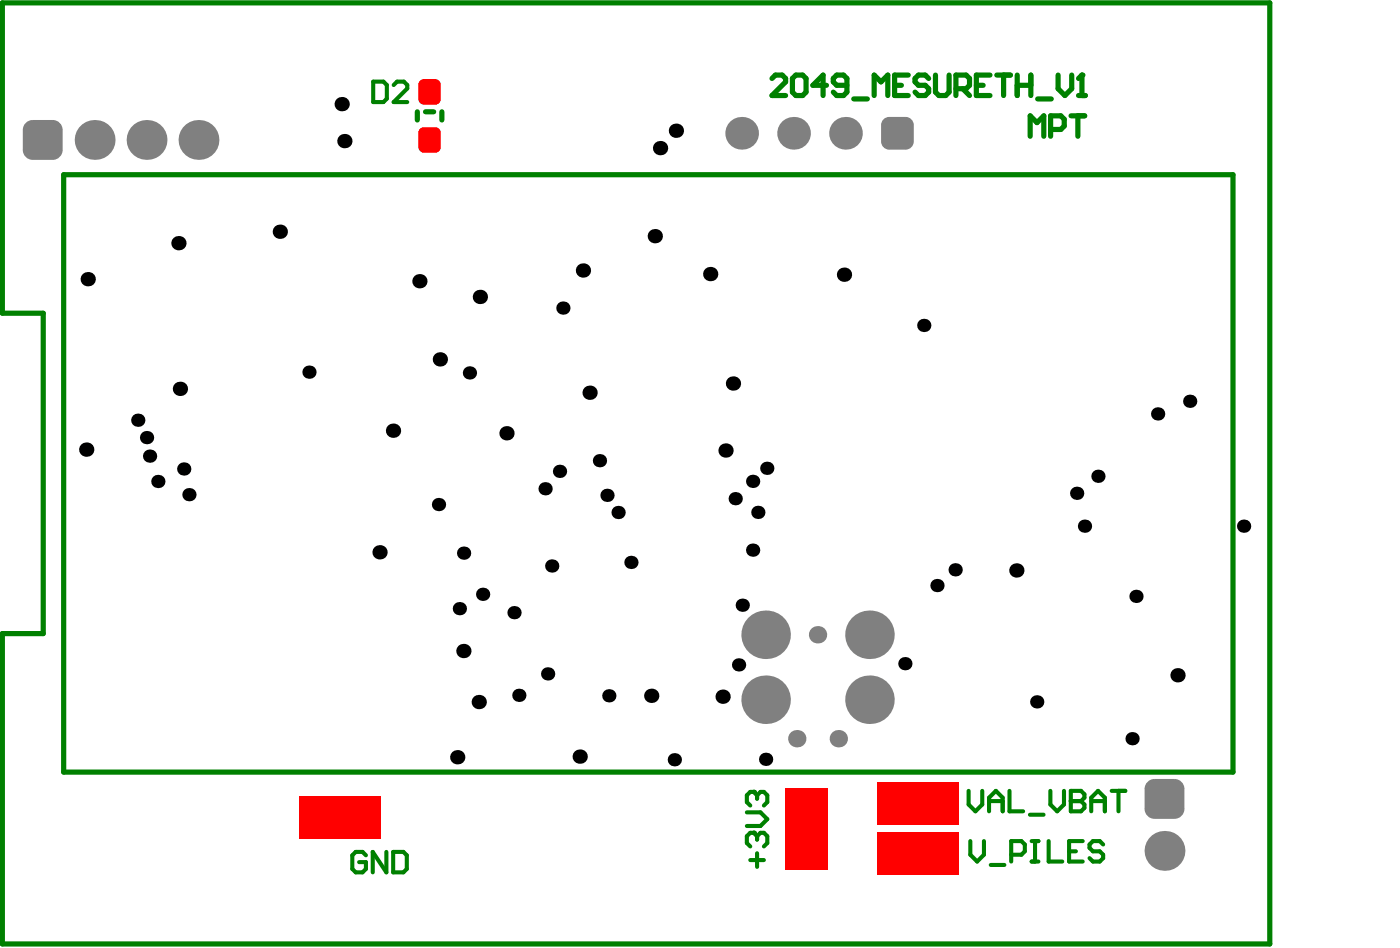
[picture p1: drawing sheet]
<svg xmlns="http://www.w3.org/2000/svg" width="228mm" height="154mm" viewBox="0 0 228 154" stroke-linecap="round" stroke-linejoin="round" font-family="sans-serif">
<g fill="none" stroke="#008000" stroke-width=".84">
<path d="M.4 .5h206.3v153h-206.3v-50.5h6.6v-52.1h-6.6zM67.9 18.2v1.3M69.3 18.2h1.3M71.9 18.2v1.3M125.7 12.8l.5-.6h1.1l.6 .6v.5l-2.2 2.2h2.2M129 12.8l.5-.6h1.2l.5 .6v2.2l-.5 .5h-1.2l-.5-.5zM134.5 13.9h-2.2l1.7-1.7v3.3M137.9 13.9h-1.7l-.6-.6v-.5l.6-.6h1.1l.6 .6v2.2l-.6 .5h-1.1l-.6-.5M139 16.1h2.2M142.3 15.5v-3.3l1.1 1.1 1.1-1.1v3.3M145.6 13.9h1.1M147.8 12.2h-2.2v3.3h2.2"/>
<path d="M151.2 12.8l-.6-.6h-1.1l-.5 .6v.5l.5 .6h1.1l.6 .5v.6l-.6 .5h-1.1l-.5-.5M152.3 12.2v2.8l.5 .5h1.1l.6-.5v-2.8M155.6 14.4h1.7l.5-.5v-1.1l-.5-.6h-1.7v3.3M156.7 14.4l1.1 1.1M158.9 13.9h1.1M161.1 12.2h-2.2v3.3h2.2M162.3 12.2h2.2M163.4 12.2v3.3M165.6 13.9h2.2M165.6 12.2v3.3M167.8 12.2v3.3M168.9 16.1h2.2"/>
<path d="M172.2 12.2v2.2l1.1 1.1 1.2-1.1v-2.2M174.3 18.8h2.3M175.5 18.8v3.4M175.6 15.5h1.1M176.1 12.2v3.3M10.4 28.4h190.3v97.2h-190.3zM167.7 22.2v-3.4l1.1 1.1 1.1-1.1v3.4M171 21.1h1.7l.5-.6v-1.1l-.5-.6h-1.7v3.4"/>
</g>
<g fill="#000">
<circle cx="55.6" cy="16.9" r="1.16"/>
<circle cx="29" cy="39.5" r="1.16"/>
<circle cx="45.6" cy="37.7" r="1.16"/>
<circle cx="56.1" cy="22.9" r="1.16"/>
<circle cx="106.6" cy="38.4" r="1.16"/>
<circle cx="107.4" cy="24.1" r="1.16"/>
<circle cx="110" cy="21.3" r="1.16"/>
<circle cx="14.3" cy="45.4" r="1.16"/>
<circle cx="68.3" cy="45.7" r="1.16"/>
<circle cx="71.6" cy="58.4" r="1.16"/>
<circle cx="78.1" cy="48.3" r="1.16"/>
<circle cx="91.6" cy="50.1" r="1.08"/>
<circle cx="94.9" cy="44" r="1.16"/>
<circle cx="115.6" cy="44.6" r="1.16"/>
<circle cx="137.4" cy="44.7" r="1.16"/>
<circle cx="150.4" cy="52.9" r="1.08"/>
<circle cx="14" cy="73.1" r="1.16"/>
<circle cx="22.4" cy="68.3" r="1.08"/>
<circle cx="23.9" cy="71.2" r="1.08"/>
<circle cx="24.4" cy="74.2" r="1.08"/>
<circle cx="25.7" cy="78.3" r="1.08"/>
<circle cx="29.3" cy="63.2" r="1.16"/>
<circle cx="29.9" cy="76.3" r="1.08"/>
<circle cx="50.3" cy="60.5" r="1.08"/>
<circle cx="64" cy="70" r="1.16"/>
<circle cx="76.4" cy="60.6" r="1.08"/>
<circle cx="82.4" cy="70.5" r="1.16"/>
<circle cx="88.7" cy="79.5" r="1.08"/>
<circle cx="91.1" cy="76.7" r="1.08"/>
<circle cx="96" cy="63.9" r="1.16"/>
<circle cx="97.6" cy="74.9" r="1.08"/>
<circle cx="118.1" cy="73.3" r="1.16"/>
<circle cx="119.3" cy="62.4" r="1.16"/>
<circle cx="122.5" cy="78.3" r="1.08"/>
<circle cx="124.8" cy="76.2" r="1.08"/>
<circle cx="178.7" cy="77.5" r="1.08"/>
<circle cx="188.4" cy="67.3" r="1.08"/>
<circle cx="193.7" cy="65.3" r="1.08"/>
<circle cx="30.8" cy="80.4" r="1.08"/>
<circle cx="61.8" cy="89.8" r="1.16"/>
<circle cx="71.4" cy="82.1" r="1.08"/>
<circle cx="74.8" cy="99" r="1.08"/>
<circle cx="75.5" cy="90" r="1.08"/>
<circle cx="78.6" cy="96.6" r="1.08"/>
<circle cx="83.7" cy="99.6" r="1.08"/>
<circle cx="89.8" cy="92" r="1.08"/>
<circle cx="98.8" cy="80.6" r="1.08"/>
<circle cx="100.6" cy="83.3" r="1.08"/>
<circle cx="102.7" cy="91.5" r="1.08"/>
<circle cx="119.7" cy="81.1" r="1.08"/>
<circle cx="120.8" cy="98.4" r="1.08"/>
<circle cx="122.5" cy="89.5" r="1.08"/>
<circle cx="123.4" cy="83.3" r="1.08"/>
<circle cx="152.5" cy="95.2" r="1.08"/>
<circle cx="155.5" cy="92.7" r="1.08"/>
<circle cx="165.4" cy="92.8" r="1.16"/>
<circle cx="175.3" cy="80.2" r="1.08"/>
<circle cx="176.5" cy="85.6" r="1.08"/>
<circle cx="184.9" cy="97" r="1.08"/>
<circle cx="202.4" cy="85.6" r="1.08"/>
<circle cx="75.4" cy="105.9" r="1.16"/>
<circle cx="77.9" cy="114.2" r="1.16"/>
<circle cx="84.5" cy="113.1" r="1.08"/>
<circle cx="89.1" cy="109.6" r="1.08"/>
<circle cx="99.1" cy="113.2" r="1.08"/>
<circle cx="106" cy="113.2" r="1.16"/>
<circle cx="117.6" cy="113.3" r="1.16"/>
<circle cx="120.2" cy="108.1" r="1.08"/>
<circle cx="147.3" cy="107.9" r="1.08"/>
<circle cx="168.8" cy="114.1" r="1.08"/>
<circle cx="191.7" cy="109.8" r="1.16"/>
<circle cx="74.4" cy="123.1" r="1.16"/>
<circle cx="94.4" cy="123" r="1.16"/>
<circle cx="109.8" cy="123.6" r="1.08"/>
<circle cx="124.6" cy="123.5" r="1.08"/>
<circle cx="184.3" cy="120.1" r="1.08"/>
</g>
<circle cx="176.1" cy="12.2" r=".42" fill="#008000"/>
<path d="M176.1 12.2l-.5 .6" fill="none" stroke="#008000" stroke-width=".84"/>
<path d="M59.6 139.1l-.6-.6h-1.1l-.6 .6v2.2l.6 .6h1.1l.6-.6v-1.1h-1.1M62.9 138.5v3.4l-2.2-3.4v3.4M64 138.5h1.7l.5 .6v2.2l-.5 .6h-1.7zM157.7 128.6v2.2l1.1 1.1 1.1-1.1v-2.2M161 131.9v-2.2l1.1-1.1 1.1 1.1v2.2M161 130.3h2.2M164.3 128.6v3.3h2.2M167.7 132.5h2.2M171 128.6v2.2l1.1 1.1 1.1-1.1v-2.2M174.3 128.6v3.3h1.7l.5-.5v-.6l-.5-.5h-1.7" fill="none" stroke="#008000" stroke-width=".66"/>
<circle cx="174.3" cy="130.3" r=".33" fill="#008000"/>
<path d="M122.1 139.9h2.2M122.7 135.4h-.6l-.5 .6v1.1l.5 .5M123.2 138.8v2.2M174.3 128.6h1.7l.5 .6v.5l-.5 .6h-1.7M177.6 130.3h2.3M177.6 131.9v-2.2l1.1-1.1 1.2 1.1v2.2M181 128.6h2.2M182.1 128.6v3.3" fill="none" stroke="#008000" stroke-width=".66"/>
<circle cx="122.7" cy="135.4" r=".33" fill="#008000"/>
<path d="M121.6 132.1h2.2l1.1 1.1-1.1 1.1h-2.2M122.7 135.4l.5 .6M122.7 128.8h-.6l-.5 .5v1.1l.5 .6M123.2 136v.5M123.2 136l.6-.6h.5l.6 .6v1.1l-.6 .5" fill="none" stroke="#008000" stroke-width=".66"/>
<circle cx="122.7" cy="128.8" r=".33" fill="#008000"/>
<g fill="none" stroke="#008000" stroke-width=".66">
<path d="M60.8 13.3h1.6l.6 .5v2.2l-.6 .6h-1.6zM64.1 13.8l.5-.5h1.1l.6 .5v.6l-2.2 2.2h2.2M122.7 128.8l.5 .5M123.2 129.3v.6M123.2 129.3l.6-.5h.5l.6 .5v1.1l-.6 .6M158 136.8v2.2l1.1 1.1 1.1-1.1v-2.2M164.6 139h1.7l.5-.6v-1.1l-.5-.5h-1.7v3.3M167.9 136.8h1.1M168.5 136.8v3.3M170.7 136.8v3.3h2.2M174 138.4h1.1M176.2 136.8h-2.2v3.3h2.2"/>
<path d="M179.6 137.3l-.6-.5h-1.1l-.5 .5v.6l.5 .5h1.1l.6 .6v.6l-.6 .5h-1.1l-.5-.5M161.3 140.7h2.2M167.9 140.1h1.1"/>
</g>
<g fill="#808080">
<path d="M3.7 21.1l1.6-1.6h3.3l1.6 1.6v3.3l-1.6 1.6h-3.3l-1.6-1.6z" fill-rule="evenodd"/>
<path d="M186.3 128.3l1.6-1.6h3.3l1.6 1.6v3.2l-1.6 1.7h-3.3l-1.6-1.7z" fill-rule="evenodd"/>
<path d="M143.4 20.3l1.4-1.3h2.6l1.3 1.3v2.7l-1.3 1.3h-2.6l-1.4-1.3z" fill-rule="evenodd"/>
</g>
<g fill="#808080">
<path d="M8.6 19.5a1.62 1.62 0 0 1 1.6 1.6h-1.6z"/>
<path d="M4.2 20l.7-.4 .4-.1v1.6h-1.6l.1-.4z"/>
<path d="M3.7 24.4h1.6v1.6a1.62 1.62 0 0 1-1.6-1.6z"/>
<path d="M8.6 24.4h1.6a1.62 1.62 0 0 1-1.6 1.6z"/>
<path d="M191.2 131.5h1.6a1.62 1.62 0 0 1-1.6 1.7z"/>
<path d="M191.2 126.7a1.62 1.62 0 0 1 1.6 1.6h-1.6z"/>
<path d="M186.8 127.2l.7-.5h.4v1.6h-1.6a1.62 1.62 0 0 1 .5-1.1z"/>
<path d="M186.3 131.5h1.6v1.7a1.62 1.62 0 0 1-1.6-1.7z"/>
<path d="M143.4 23h1.4v1.3a1.33 1.33 0 0 1-1.4-1.3z"/>
<path d="M147.4 23h1.3a1.33 1.33 0 0 1-1.3 1.3z"/>
<path d="M147.4 19a1.33 1.33 0 0 1 1.3 1.3h-1.3z"/>
<path d="M143.7 19.6l.6-.5 .5-.1v1.3h-1.4z"/>
<circle cx="15.4" cy="22.8" r="3.2"/>
<circle cx="23.9" cy="22.8" r="3.2"/>
<circle cx="32.3" cy="22.8" r="3.2"/>
<circle cx="124.6" cy="113.8" r="3.9"/>
<circle cx="124.6" cy="103.2" r="3.9"/>
<circle cx="129.7" cy="120.1" r="1.41"/>
<circle cx="133.1" cy="103.2" r="1.41"/>
<circle cx="136.5" cy="120.1" r="1.41"/>
<circle cx="141.5" cy="113.8" r="3.9"/>
<circle cx="141.5" cy="103.2" r="3.9"/>
<circle cx="189.6" cy="138.4" r="3.2"/>
<circle cx="120.7" cy="21.7" r="2.66"/>
<circle cx="129.2" cy="21.7" r="2.66"/>
<circle cx="137.6" cy="21.7" r="2.66"/>
</g>
<g fill="#f00">
<path d="M48.7 129.5h13.3v7h-13.3z" fill-rule="evenodd"/>
<path d="M142.7 135.2h13.3v7h-13.3z" fill-rule="evenodd"/>
<path d="M127.8 128.2h7v13.3h-7z" fill-rule="evenodd"/>
<path d="M142.7 127.2h13.3v7h-13.3z" fill-rule="evenodd"/>
<path d="M68.1 13.8l.9-.9h1.8l1 .9v2.3l-1 .9h-1.8l-.9-.9z" fill-rule="evenodd"/>
<path d="M68.1 21.6l.9-.9h1.8l1 .9v2.3l-1 .9h-1.8l-.9-.9z" fill-rule="evenodd"/>
</g>
<g fill="#f00">
<path d="M70.8 16.1h1a.92 .92 0 0 1-1 .9z"/>
<path d="M70.8 12.9a.92 .92 0 0 1 1 .9h-1z"/>
<path d="M68.4 13.1l.6-.2v.9h-.9z"/>
<path d="M68.1 16.1h.9v.9a.91 .91 0 0 1-.9-.9z"/>
<path d="M70.8 23.9h1a.92 .92 0 0 1-1 .9z"/>
<path d="M70.8 20.7a.92 .92 0 0 1 1 .9h-1z"/>
<path d="M68.4 20.9l.6-.2v.9h-.9z"/>
<path d="M68.1 23.9h.9v.9a.91 .91 0 0 1-.9-.9z"/>
</g>
</svg>
